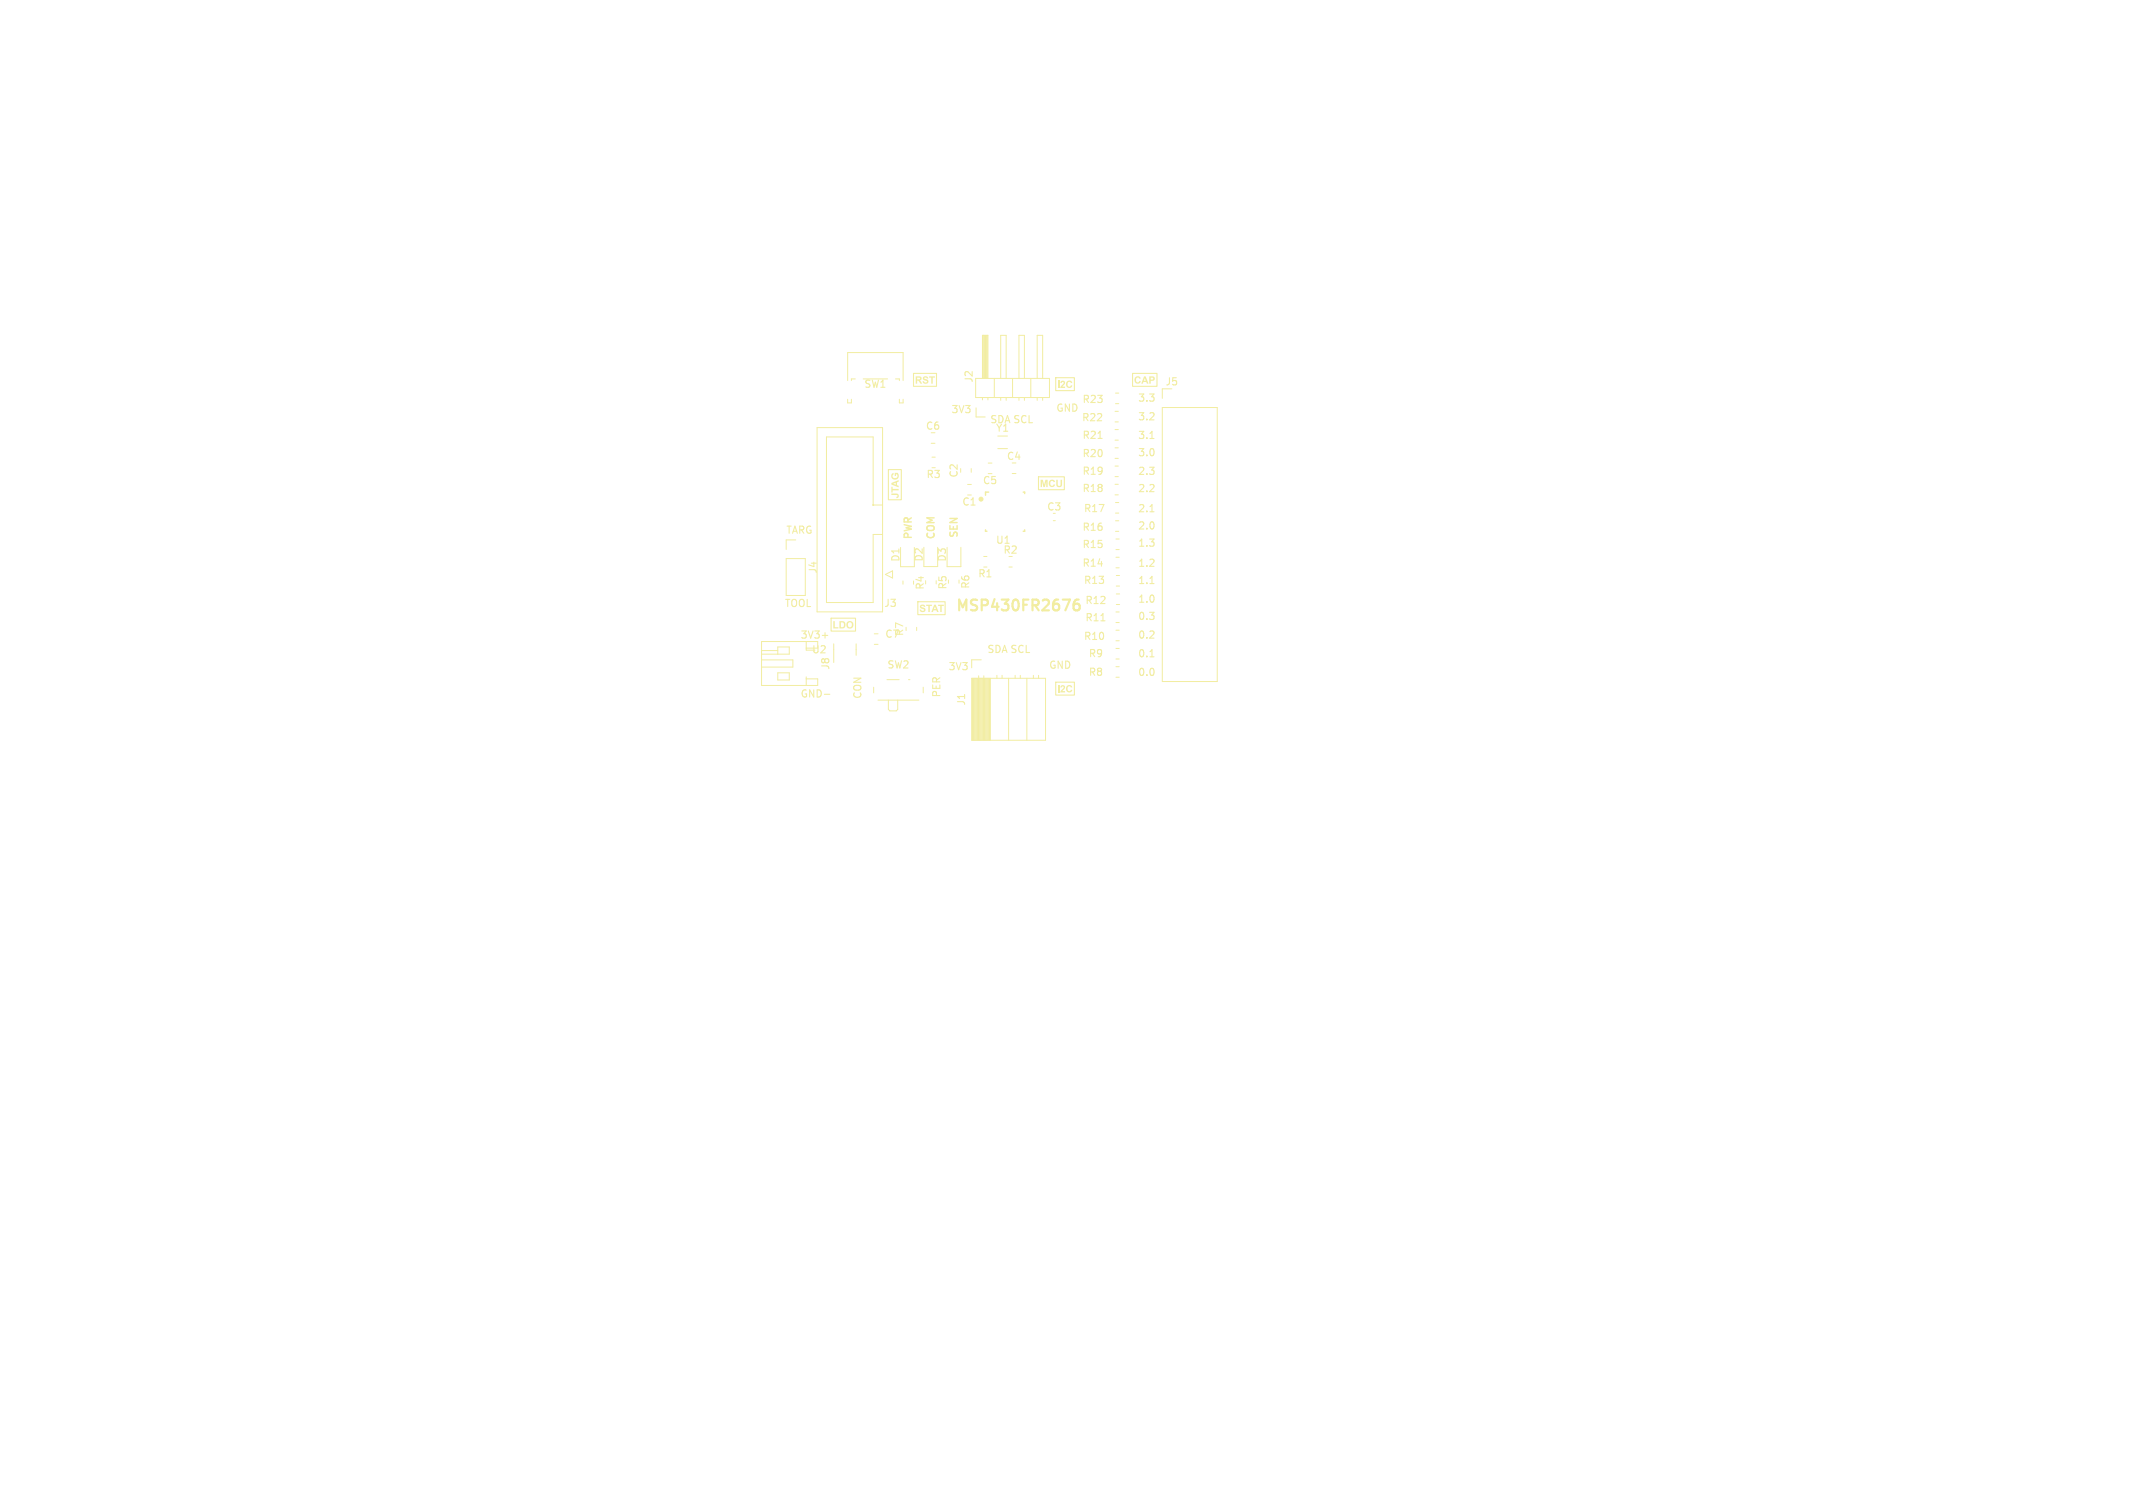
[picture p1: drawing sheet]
<svg xmlns="http://www.w3.org/2000/svg" width="297mm" height="210mm" viewBox="0 0 297 210" stroke-linecap="round" stroke-linejoin="round" font-family="sans-serif">
<defs><g id="words">
<text font-size="2.1" fill="#f2eda1" x="133" y="85.2">MSP430FR2676</text>
<g font-size="1.4" fill="#f2eda1">
<text x="127.4" y="53.6">RST</text>
<text x="135.6" y="53.4" transform="rotate(-90 135.6 53.4)">J2</text>
<text x="157.9" y="53.6">CAP</text>
<text x="162.2" y="53.9">J5</text>
<text x="120.2" y="54.2">SW1</text>
<text x="132.4" y="57.6">3V3</text>
<text x="137.8" y="59">SDA SCL</text>
<text x="147" y="57.4">GND</text>
<text x="147.2" y="54.2">I2C</text>
<text x="150.6" y="58.9">R22</text>
<text x="150.6" y="56.3">R23</text>
<text x="158.4" y="56">3.3</text>
<text x="158.4" y="58.6">3.2</text>
<text x="128.8" y="60">C6</text>
<text x="138.6" y="60.3">Y1</text>
<text x="140.1" y="64.3">C4</text>
<text x="150.6" y="63.9">R20</text>
<text x="150.6" y="61.3">R21</text>
<text x="158.4" y="61.2">3.1</text>
<text x="158.4" y="63.6">3.0</text>
<text x="125.3" y="69.4" transform="rotate(-90 125.3 69.4)">JTAG</text>
<text x="128.9" y="66.8">R3</text>
<text x="133.5" y="66.6" transform="rotate(-90 133.5 66.6)">C2</text>
<text x="133.9" y="70.6">C1</text>
<text x="136.8" y="67.6">C5</text>
<text x="144.8" y="68">MCU</text>
<text x="145.7" y="71.3">C3</text>
<text x="150.6" y="68.7">R18</text>
<text x="150.6" y="66.3">R19</text>
<text x="150.8" y="71.5">R17</text>
<text x="158.4" y="66.2">2.3</text>
<text x="158.4" y="68.6">2.2</text>
<text x="158.4" y="71.4">2.1</text>
<text x="109.4" y="74.4">TARG</text>
<text x="127" y="75.2" transform="rotate(-90 127 75.2)">PWR</text>
<text x="130.2" y="75.2" transform="rotate(-90 130.2 75.2)">COM</text>
<text x="133.4" y="75" transform="rotate(-90 133.4 75)">SEN</text>
<text x="138.6" y="75.9">U1</text>
<text x="139.6" y="77.3">R2</text>
<text x="150.6" y="74.1">R16</text>
<text x="150.6" y="76.5">R15</text>
<text x="158.4" y="73.8">2.0</text>
<text x="158.4" y="76.2">1.3</text>
<text x="113.9" y="80" transform="rotate(-90 113.9 80)">J4</text>
<text x="125.4" y="78.3" transform="rotate(-90 125.4 78.3)">D1</text>
<text x="128.7" y="78.3" transform="rotate(-90 128.7 78.3)">D2</text>
<text x="128.8" y="82.2" transform="rotate(-90 128.8 82.2)">R4</text>
<text x="131.9" y="78.3" transform="rotate(-90 131.9 78.3)">D3</text>
<text x="132" y="82.2" transform="rotate(-90 132 82.2)">R5</text>
<text x="135.2" y="82.1" transform="rotate(-90 135.2 82.1)">R6</text>
<text x="136.1" y="80.6">R1</text>
<text x="150.6" y="79.1">R14</text>
<text x="150.8" y="81.5">R13</text>
<text x="158.4" y="81.4">1.1</text>
<text x="158.4" y="79">1.2</text>
<text x="109.2" y="84.6">TOOL</text>
<text x="111.4" y="89">3V3+</text>
<text x="115.9" y="87.7">LDO</text>
<text x="123" y="84.7">J3</text>
<text x="123.2" y="89">C7</text>
<text x="126" y="88.7" transform="rotate(-90 126 88.7)">R7</text>
<text x="128" y="85.4">STAT</text>
<text x="150.8" y="89.3">R10</text>
<text x="151" y="84.3">R12</text>
<text x="151" y="86.7">R11</text>
<text x="158.4" y="86.4">0.3</text>
<text x="158.4" y="89">0.2</text>
<text x="158.4" y="84">1.0</text>
<text x="113" y="91.2">U2</text>
<text x="115.7" y="93.4" transform="rotate(-90 115.7 93.4)">J8</text>
<text x="123.5" y="93.3">SW2</text>
<text x="132" y="93.4">3V3</text>
<text x="137.4" y="91">SDA SCL</text>
<text x="146" y="93.2">GND</text>
<text x="151.5" y="91.7">R9</text>
<text x="151.5" y="94.3">R8</text>
<text x="158.4" y="94.2">0.0</text>
<text x="158.4" y="91.6">0.1</text>
<text x="111.4" y="97.2">GND-</text>
<text x="120" y="97.4" transform="rotate(-90 120 97.4)">CON</text>
<text x="131" y="97.2" transform="rotate(-90 131 97.2)">PER</text>
<text x="134.6" y="98.4" transform="rotate(-90 134.6 98.4)">J1</text>
<text x="147.2" y="96.6">I2C</text>
</g>
</g></defs>
<g fill="none" stroke="#f2eda1" stroke-width=".15">
<path d="M127.2 52h3.2v1.8h-3.2zM147 52.6h2.6v1.8h-2.6zM157.7 52h3.4v1.8h-3.4zM123.7 65.4h1.8v4.2h-1.8zM144.6 66.4h3.6v1.8h-3.6zM152.9 61.1h.6M160.1 61.1h.6M160.1 71.3h.6M114.5 88.5h.8M114.8 96.7h.7M115.7 86.1h3.4v1.8h-3.4zM127.8 83.8h3.8v1.8h-3.8z"/>
<path d="M147 95h2.6v1.8h-2.6zM153.3 86.5h.6M160.1 81.3h.6M160.1 91.5h.6"/>
</g>
<g fill="#f2eda1" stroke="#f2eda1" stroke-width=".14">
<circle cx="136.6" cy="69.5" r=".27"/>
<circle cx="121.6" cy="70.3" r=".06"/>
</g>
<path d="M150.2 83.5a.59 .59 0 0 0-.7 .6v.6l.1 .2 .5 .1 .2-.1v-.5l-.1-.3h-.4l-.3 .3" fill="none" stroke="#f2eda1" stroke-width=".3"/>
<g fill="none" stroke="#f2eda1" stroke-width=".14">
<path d="M113.8 59.6h9.1v25.6h-9.1zM118 53v-3.9h7.8v3.9M118 55.6v.5h.5v-.5M119.1 52.8h-.6v.2M120.2 52.8h3.4M124.7 52.8h.5v.2M125.2 55.6v.5h.6v-.5M135.9 52.7h10.2v2.7h-10.2zM135.9 56.8v1.3h1.3M136.8 52.7v-6h.8v6M136.8 55.4v.3M136.9 46.7v6"/>
<path d="M137 46.7v6M137.1 46.7v6M137.2 46.7v6M137.3 46.7v6M137.5 46.7v6M137.6 55.4v.3M138.5 52.7v2.7M139.3 52.7v-6h.8v6M139.3 55.4v.4M140.1 55.4v.4M141 52.7v2.7M141.9 52.7v-6h.7v6"/>
<path d="M141.9 55.4v.4M142.6 55.4v.4M143.5 52.7v2.7M144.4 52.7v-6h.8v6M144.4 55.4v.4M145.2 55.4v.4M155.3 57.3h.4M155.3 58.8h.4M155.3 59.8h.4M155.3 54.7h.5M155.3 56.2h.5M161.8 54.2v1.3"/>
<path d="M161.8 56.7h7.7v38.2h-7.7zM109.5 77.8h2.6v5.1h-2.6zM110.8 75.2h-1.3v1.3M122.9 70.3h-1.3v-9.4h-6.5v23h6.5v-9.5h1.3M125.4 76.2v2.7h1.9v-2.7M128.6 76.2v2.7h2v-2.7M129.7 61.7h.5M129.8 65.1h.4M129.8 63.7h.4M131.9 76.2v2.7h1.9v-2.7M134.7 68.9h.6M134.7 67.5h.6"/>
<path d="M135.2 65.3v.5M137 79h.4M137 77.5h.4M137.6 66h.5M137.6 64.5h.5M138.9 62.5h1.4M140.5 79h.4M140.9 65.9h.6M146.7 72.5h.2M155.3 67.4h.4M155.3 68.9h.4M155.3 64.9h.4"/>
<path d="M155.3 66.4h.4M155.3 62.4h.4M155.3 63.8h.4M155.3 61.3h.4M155.3 72.5h.5M155.3 70h.5M155.3 71.5h.5M155.3 74h.5M155.4 77.6h.4M155.4 79.1h.4M155.4 75.1h.4M155.4 76.5h.4"/>
<path d="M106 91.1h3.9v-1h-1.6v1M106 90.6h2.3M106 91.9h4.4v1h-4.4M108.3 93.7h1.6v1h-1.6zM112.3 90.3h1.6v-1h-7.9v6.2h7.9v-1h-1.6M112.3 89.3v1.2h1.2M112.3 94.3v1.2M116.1 89.7v2.6M119.2 89.7v1.6M121.6 95.7v.8M121.7 88.3h.6M121.7 89.7h.6"/>
<path d="M122.2 97.5h5.7M123.3 80l1-.5v1zM123.5 94.7h1.7M123.7 97.5v1.3l.2 .2h.9l.2-.2v-1.3M125.7 80.9v.5M126.5 94.7h.2M127.2 80.9v.5M127.6 87.4v.4M128.5 95.7v.8M130.4 80.9v.4M133.5 80.8v.4M135.3 94.5h10.3v8.6h-10.3z"/>
<path d="M135.4 94.5v8.6M135.5 94.5v8.6M135.7 94.5v8.6M135.8 94.5v8.6M135.9 94.5v8.6M136 94.5v8.6M136.1 94.5v8.6M136.2 94.5v8.6M136.3 94.1v.4M136.4 94.5v8.6M136.5 94.5v8.6M136.6 94.5v8.6"/>
<path d="M136.6 91.9h-1.3v1.1M136.7 94.5v8.6M136.8 94.5v8.6M137 94.5v8.6M137 94.1v.4M137.1 94.5v8.6M137.2 94.5v8.6M137.3 94.5v8.6M137.4 94.5v8.6M137.5 94.5v8.6M137.7 94.5v8.6M137.8 94.5v8.6"/>
<path d="M137.9 94.5v8.6M138.8 94.1v.4M139.5 94.1v.4M140.4 94.5v8.6M141.3 94.1v.4M142.1 94.1v.4M143 94.5v8.6M143.9 94.1v.4M144.6 94.1v.4M155.4 90.3h.4M155.4 91.8h.4M155.4 87.8h.4"/>
<path d="M155.4 89.2h.4M155.4 92.8h.4M155.4 94.3h.4M155.4 85.2h.4M155.4 86.7h.4M155.4 80.1h.5M155.4 81.6h.5M155.4 82.7h.5M155.4 84.2h.5"/>
</g>
<path d="M137.2 73.8v.2h.2M137.7 68.5h-.5v.5M142.5 68.5h.2v.2M142.7 73.8v.2h-.2" fill="none" stroke="#f2eda1" stroke-width=".2"/>
<use href="#words"/>
</svg>
